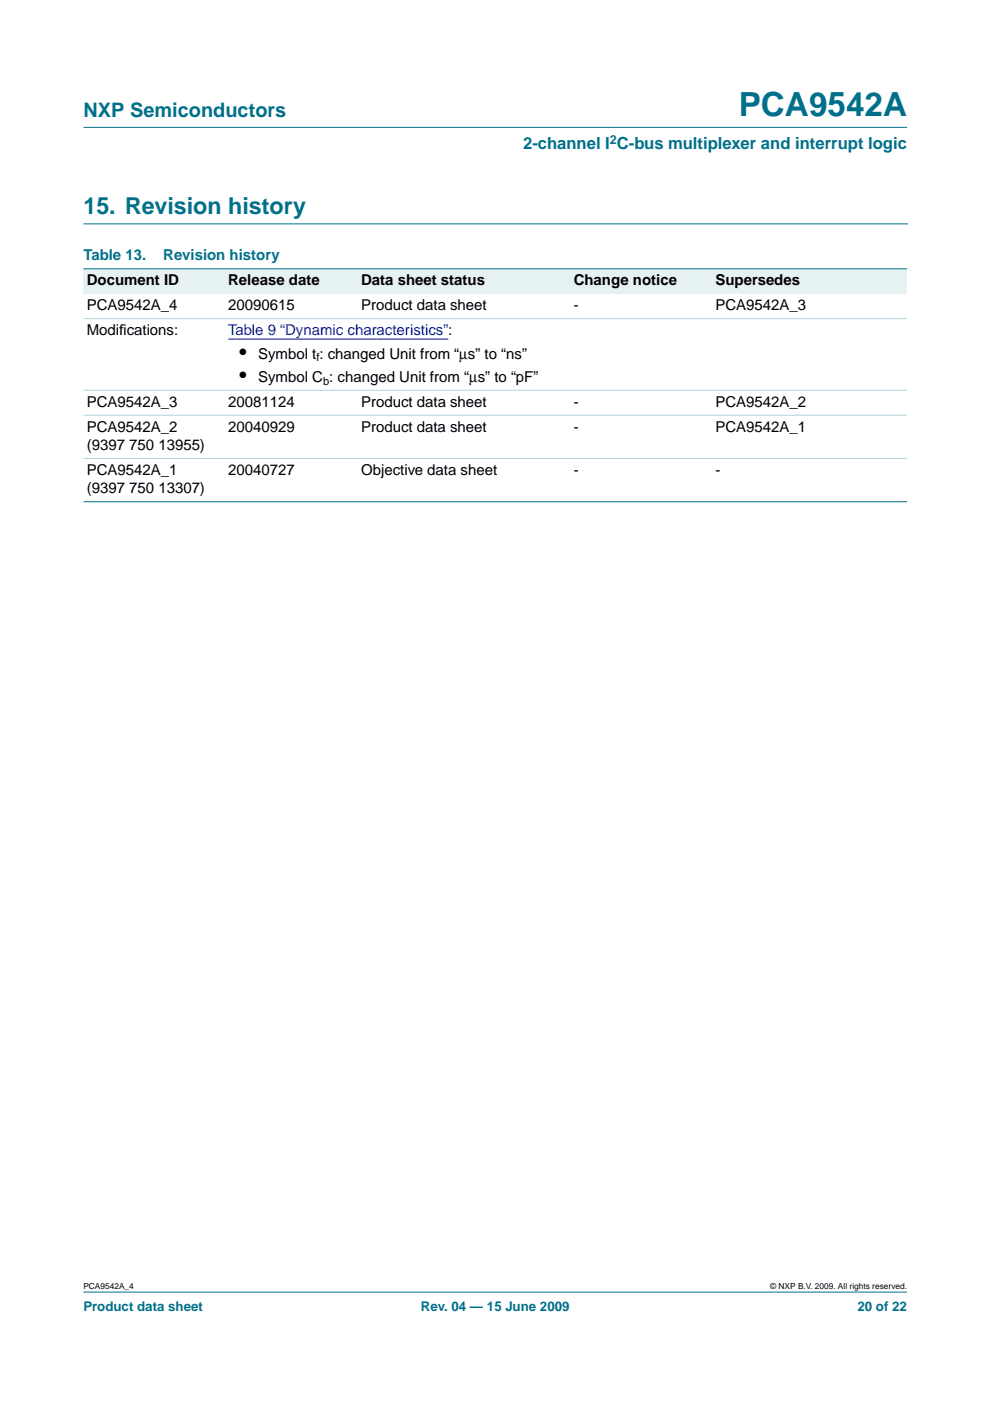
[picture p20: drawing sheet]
<svg xmlns="http://www.w3.org/2000/svg" width="210mm" height="297mm" viewBox="0 0 210 297" stroke-linecap="round" stroke-linejoin="round" font-family="sans-serif">
<defs><g id="words">
<text font-size="7.1" fill="#00708a" x="156.6" y="24.7">PCA9542A</text>
<text font-size="4.9" fill="#00708a" x="17.7" y="45.5">15. Revision history</text>
<text font-size="4.2" fill="#00708a" x="17.7" y="24.9">NXP Semiconductors</text>
<g font-size="4.2">
<text x="50.8" y="76">•</text>
<text x="50.8" y="81">•</text>
</g>
<text font-size="3.5" fill="#00708a" x="110.9" y="31.6">2-channel I C-bus multiplexer and interrupt logic</text>
<g font-size="3.2" fill="#00708a">
<text x="17.7" y="55.2">Table 13.</text>
<text x="34.6" y="55.2">Revision history</text>
</g>
<g font-size="3.2">
<text x="18.4" y="60.5">Document ID</text>
<text x="18.4" y="65.8">PCA9542A_4</text>
<text x="48.4" y="60.5">Release date</text>
<text x="48.4" y="65.8">20090615</text>
<text x="76.6" y="60.5">Data sheet status</text>
<text x="76.6" y="65.8">Product data sheet</text>
<text x="121.6" y="60.5">Change notice</text>
<text x="121.6" y="65.8">-</text>
<text x="151.7" y="60.5">Supersedes</text>
<text x="151.7" y="65.8">PCA9542A_3</text>
<text x="18.4" y="71.1">Modif</text>
<text x="25.3" y="71.1">ications:</text>
<text x="54.7" y="76">Symbol t : changed Unit from “µs” to “ns”</text>
<text x="54.7" y="81">Symbol C : changed Unit from “µs” to “pF”</text>
<text x="18.4" y="86.3">PCA9542A_3</text>
<text x="48.4" y="86.3">20081124</text>
<text x="76.6" y="86.3">Product data sheet</text>
<text x="121.6" y="86.3">-</text>
<text x="151.7" y="86.3">PCA9542A_2</text>
<text x="18.4" y="91.6">PCA9542A_2</text>
<text x="18.4" y="95.4">(9397 750 13955)</text>
<text x="48.4" y="91.6">20040929</text>
<text x="76.6" y="91.6">Product data sheet</text>
<text x="121.6" y="91.6">-</text>
<text x="151.7" y="91.6">PCA9542A_1</text>
<text x="18.4" y="100.7">PCA9542A_1</text>
<text x="48.4" y="100.7">20040727</text>
<text x="76.6" y="100.7">Objective data sheet</text>
<text x="121.6" y="100.7">-</text>
<text x="151.7" y="100.7">-</text>
<text x="18.4" y="104.6">(9397 750 13307)</text>
</g>
<text font-size="3.2" fill="#00f" x="48.4" y="71.1">Table 9 “Dynamic characteristics”:</text>
<g font-size="2.8" fill="#00708a">
<text x="17.7" y="278">Product data sheet</text>
<text x="89.2" y="278">Rev. 04 — 15 June 2009</text>
<text x="181.8" y="278">20 of 22</text>
</g>
<text font-size="2.6" fill="#00708a" x="129.3" y="30.5">2</text>
<g font-size="2.4">
<text x="67.1" y="76.6">f</text>
<text x="68.5" y="81.6">b</text>
</g>
<g font-size="1.8">
<text x="17.7" y="273.4">PCA9542A_4</text>
<text x="163.3" y="273.4">© NXP B.V. 2009. All rights reserved.</text>
</g>
</g></defs>
<g fill="#00708a" stroke="#00708a" stroke-width=".21">
<path d="M17.7 273.9h174.6z"/>
<path d="M17.7 27h174.6z"/>
</g>
<path d="M17.7 47.5h174.7" fill="none" stroke="#00708a" stroke-width=".21"/>
<g fill="#e6f2f2">
<path d="M17.7 57h30v5.3h-30z" fill-rule="evenodd"/>
<path d="M47.7 57h28.2v5.3h-28.2z" fill-rule="evenodd"/>
<path d="M75.9 57h45v5.3h-45z" fill-rule="evenodd"/>
<path d="M120.9 57h30.1v5.3h-30.1z" fill-rule="evenodd"/>
<path d="M151 57h41.3v5.3h-41.3z" fill-rule="evenodd"/>
</g>
<path d="M48.4 71.9h46.7" fill="none" stroke="#00f" stroke-width=".21"/>
<g fill="#00708a" stroke="#00708a" stroke-width=".21">
<path d="M17.7 57h174.6z"/>
<path d="M17.7 106.4h174.6z"/>
</g>
<g fill="#b3d4db" stroke="#b3d4db" stroke-width=".21">
<path d="M17.7 67.6h174.6z"/>
<path d="M17.7 82.7h174.6z"/>
<path d="M17.7 88h174.6z"/>
<path d="M17.7 97.2h174.6z"/>
</g>
<use href="#words"/>
</svg>
